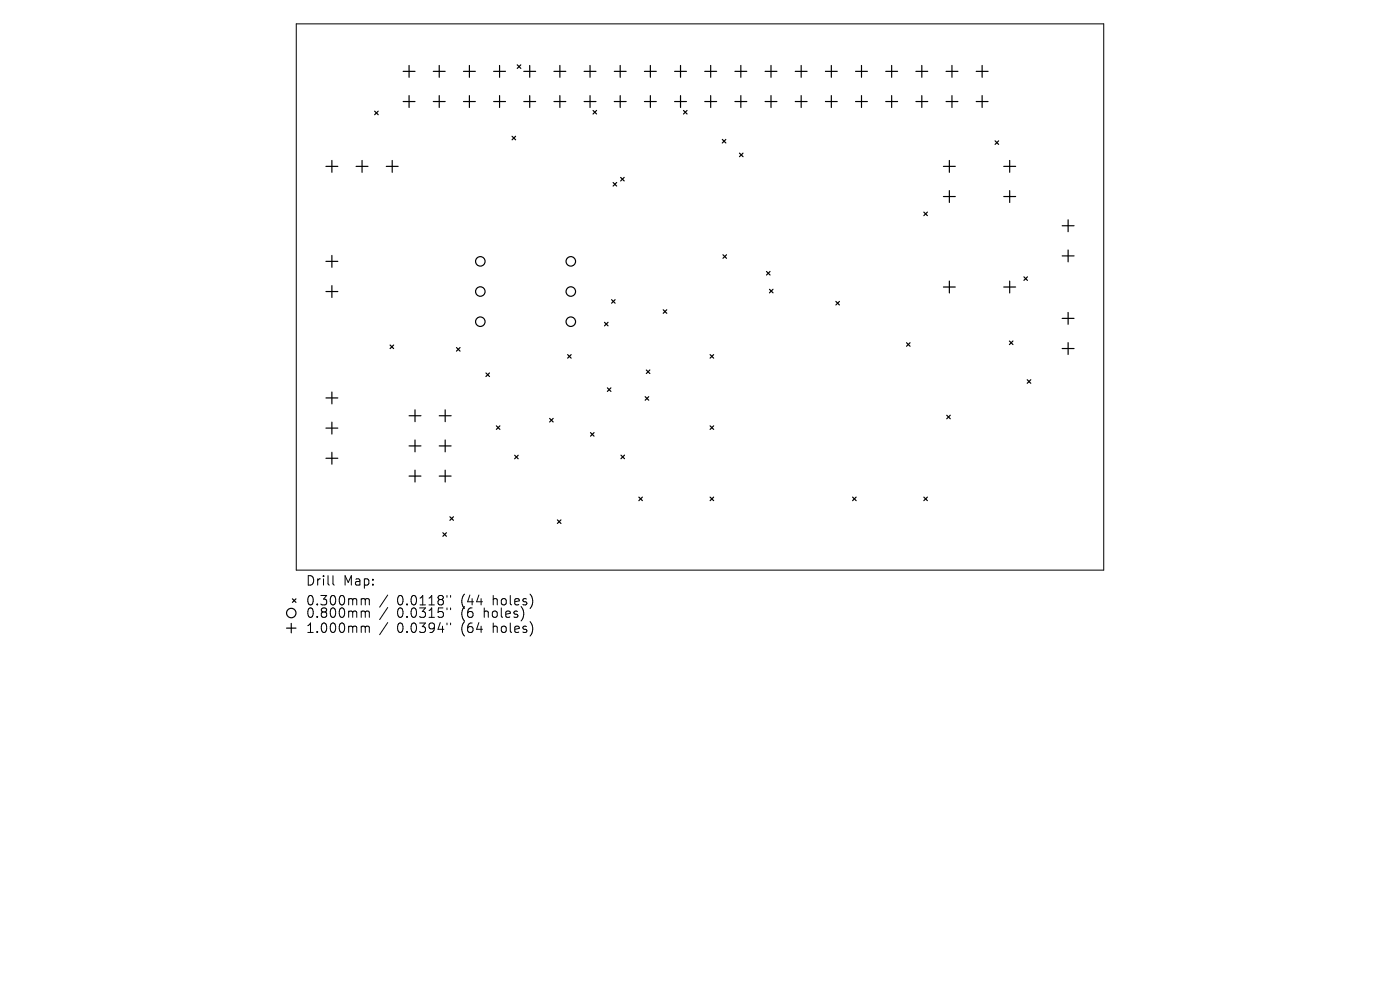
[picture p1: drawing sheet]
<svg xmlns="http://www.w3.org/2000/svg" width="297mm" height="210mm" viewBox="0 0 297 210" stroke-linecap="round" stroke-linejoin="round" font-family="sans-serif">
<defs><g id="words">
<g font-size="2.8">
<text x="64.8" y="124.5">Drill</text>
<text x="72.8" y="124.5">Map:</text>
<text x="64.8" y="128.7">0.300mm</text>
<text x="64.8" y="131.3">0.800mm</text>
<text x="84.2" y="128.7">0.0118&quot;</text>
<text x="84.2" y="131.3">0.0315&quot;</text>
<text x="98" y="128.7">(44</text>
<text x="98" y="131.3">(6</text>
<text x="102.9" y="131.3">holes)</text>
<text x="104.8" y="128.7">holes)</text>
<text x="64.8" y="134.5">1.000mm</text>
<text x="84.2" y="134.5">0.0394&quot;</text>
<text x="98" y="134.5">(64</text>
<text x="104.8" y="134.5">holes)</text>
</g>
</g></defs>
<g fill="none" stroke="#000" stroke-width=".21">
<path d="M62.9 5.1h171.3v115.8h-171.3zM70.6 122.1v1.7l.3 .3M76.9 127h.3l.3 .3M76.9 129.6l.5 .1 .1 .2M76.9 132.8h.3l.3 .3M77.5 127.3l.3-.3 .5 .1v1.2M77.5 127.3v1M77.5 129.9v1.1M77.5 133.1v1.1M77.5 129.9l.3-.3 .5 .1v1.3M77.5 133.1l.3-.3 .5 .1v1.3M82.3 126.2l-1.8 2.6"/>
<path d="M82.3 128.9l-1.8 2.5M82.3 132.1l-1.8 2.5M94.8 126.3v.4M94.8 129v.3M94.8 132.2v.3M95.6 126.3v.4M95.6 129v.3M95.6 132.2v.3"/>
</g>
<g fill="none" stroke="#000" stroke-width=".25">
<path d="M85.5 15.1h2.5M86.8 13.9v2.5M91.9 15.1h2.5M93.2 13.9v2.5M98.3 15.1h2.5M99.6 13.9v2.5M104.7 15.1h2.5M106 13.9v2.5M109.7 13.8l.8 .7M110.5 13.8l-.8 .7M111.1 15.1h2.5M112.4 13.9v2.5"/>
<path d="M117.5 15.1h2.5M118.8 13.9v2.5M123.9 15.1h2.5M125.2 13.9v2.5M130.3 15.1h2.5M131.6 13.9v2.5M136.7 15.1h2.5M138 13.9v2.5M143.1 15.1h2.5M144.4 13.9v2.5M149.5 15.1h2.5M150.8 13.9v2.5"/>
<path d="M155.9 15.1h2.5M157.2 13.9v2.5M162.3 15.1h2.5M163.6 13.9v2.5M168.7 15.1h2.5M170 13.9v2.5M175.1 15.1h2.5M176.4 13.9v2.5M181.5 15.1h2.5M182.8 13.9v2.5M187.9 15.1h2.5M189.2 13.9v2.5"/>
<path d="M194.3 15.1h2.5M195.6 13.9v2.5M200.7 15.1h2.5M202 13.9v2.5M207.1 15.1h2.5M208.4 13.9v2.5M69.1 35.3h2.6M70.4 34v2.6M75.5 35.3h2.6M76.8 34v2.6M79.5 23.6l.7 .7M80.2 23.6l-.7 .7"/>
<path d="M81.9 35.3h2.6M83.2 34v2.6M85.5 21.5h2.5M86.8 20.3v2.5M91.9 21.5h2.5M93.2 20.3v2.5M98.3 21.5h2.5M99.6 20.3v2.5M104.7 21.5h2.5M106 20.3v2.5M108.6 28.9l.8 .8M109.4 28.9l-.8 .8"/>
<path d="M111.1 21.5h2.5M112.4 20.3v2.5M117.5 21.5h2.5M118.8 20.3v2.5M123.9 21.5h2.5M125.2 20.3v2.5M125.8 23.4l.8 .8M126.6 23.4l-.8 .8M130.1 38.7l.7 .8M130.3 21.5h2.5M130.8 38.7l-.7 .8M131.6 20.3v2.5"/>
<path d="M131.7 37.6l.7 .8M132.4 37.6l-.7 .8M136.7 21.5h2.5M138 20.3v2.5M143.1 21.5h2.5M144.4 20.3v2.5M145 23.4l.8 .8M145.8 23.4l-.8 .8M149.5 21.5h2.5M150.8 20.3v2.5M153.2 29.6l.8 .7M154 29.6l-.8 .7"/>
<path d="M155.9 21.5h2.5M156.9 32.5l.7 .7M157.2 20.3v2.5M157.6 32.5l-.7 .7M162.3 21.5h2.5M163.6 20.3v2.5M168.7 21.5h2.5M170 20.3v2.5M175.1 21.5h2.5M176.4 20.3v2.5M181.5 21.5h2.5M182.8 20.3v2.5"/>
<path d="M187.9 21.5h2.5M189.2 20.3v2.5M194.3 21.5h2.5M195.6 20.3v2.5M200.1 35.3h2.6M200.7 21.5h2.5M201.4 34v2.6M202 20.3v2.5M207.1 21.5h2.5M208.4 20.3v2.5M211.1 29.9l.8 .7M211.9 29.9l-.8 .7"/>
<path d="M212.9 35.3h2.6M214.2 34v2.6M69.1 55.4h2.6M70.4 54.2v2.5M153.4 54l.7 .8M154.1 54l-.7 .8M162.6 57.6l.8 .7M163.4 57.6l-.8 .7M196 45l.7 .7M196.7 45l-.7 .7M200.1 41.7h2.6M201.4 40.4v2.6"/>
<path d="M201.4 59.6v2.5M212.9 41.7h2.6M214.2 40.4v2.6M214.2 59.6v2.5M217.2 58.7l.8 .8M218 58.7l-.8 .8M225.3 47.9h2.6M225.3 54.3h2.6M226.6 46.6v2.5M226.6 53v2.5M69.1 61.8h2.6M70.4 60.6v2.5"/>
<path d="M82.8 73.2l.7 .7M83.5 73.2l-.7 .7M96.8 73.7l.8 .8M97.6 73.7l-.8 .8M103.1 79.1l.7 .8M103.8 79.1l-.7 .8M120.4 75.2l.8 .8M121.2 75.2l-.8 .8M128.2 68.4l.8 .7M129 68.4l-.8 .7M129.7 63.6l.8 .7M130.5 63.6l-.8 .7"/>
<path d="M137.1 78.5l.8 .7M137.9 78.5l-.8 .7M140.7 65.7l.8 .8M141.5 65.7l-.8 .8M150.6 75.2l.8 .8M151.4 75.2l-.8 .8M163.2 61.4l.8 .7M164 61.4l-.8 .7M177.3 63.9l.8 .8M178.1 63.9l-.8 .8M192.3 72.7l.8 .8M193.1 72.7l-.8 .8"/>
<path d="M200.1 60.9h2.6M212.9 60.9h2.6M214.1 72.3l.8 .8M214.9 72.3l-.8 .8M225.3 67.5h2.6M225.3 73.9h2.6M226.6 66.3v2.5M226.6 72.7v2.5M69.1 84.4h2.6M69.1 90.8h2.6M69.1 97.2h2.6M70.4 83.2v2.5"/>
<path d="M70.4 89.6v2.5M70.4 96v2.5M86.8 88.2h2.5M86.8 94.6h2.5M88 86.9v2.6M88 93.3v2.6M88 99.7v2.5M93.2 88.2h2.5M93.2 94.6h2.5M94.4 86.9v2.6M94.4 93.3v2.6M94.4 99.7v2.5"/>
<path d="M105.3 90.3l.8 .8M106.1 90.3l-.8 .8M109.2 96.6l.7 .7M109.9 96.6l-.7 .7M116.6 88.8l.8 .7M117.4 88.8l-.8 .7M125.3 91.8l.7 .7M126 91.8l-.7 .7M128.8 82.3l.8 .7M129.6 82.3l-.8 .7M131.7 96.6l.8 .7M132.5 96.6l-.8 .7"/>
<path d="M136.9 84.1l.7 .8M137.6 84.1l-.7 .8M150.6 90.3l.8 .8M151.4 90.3l-.8 .8M200.8 88.1l.8 .7M201.6 88.1l-.8 .7M217.9 80.6l.8 .7M218.7 80.6l-.8 .7M86.8 101h2.5M93.2 101h2.5M93.9 113l.8 .8M94.7 113l-.8 .8"/>
<path d="M95.4 109.6l.8 .8M96.2 109.6l-.8 .8M118.2 110.3l.8 .7M119 110.3l-.8 .7M135.5 105.4l.8 .8M136.3 105.4l-.8 .8M150.6 105.4l.8 .8M151.4 105.4l-.8 .8M180.9 105.4l.7 .8M181.6 105.4l-.7 .8M196 105.4l.7 .8M196.7 105.4l-.7 .8"/>
<path d="M60.8 133.2h2M61.8 132.2v2M62 127l.8 .8M62.8 127l-.8 .8"/>
<circle cx="101.9" cy="55.4" r="1.01"/>
<circle cx="121.1" cy="55.4" r="1.01"/>
<circle cx="101.9" cy="61.8" r="1.01"/>
<circle cx="101.9" cy="68.2" r="1.01"/>
<circle cx="121.1" cy="61.8" r="1.01"/>
<circle cx="121.1" cy="68.2" r="1.01"/>
<circle cx="61.8" cy="130" r="1"/>
</g>
<use href="#words"/>
</svg>
